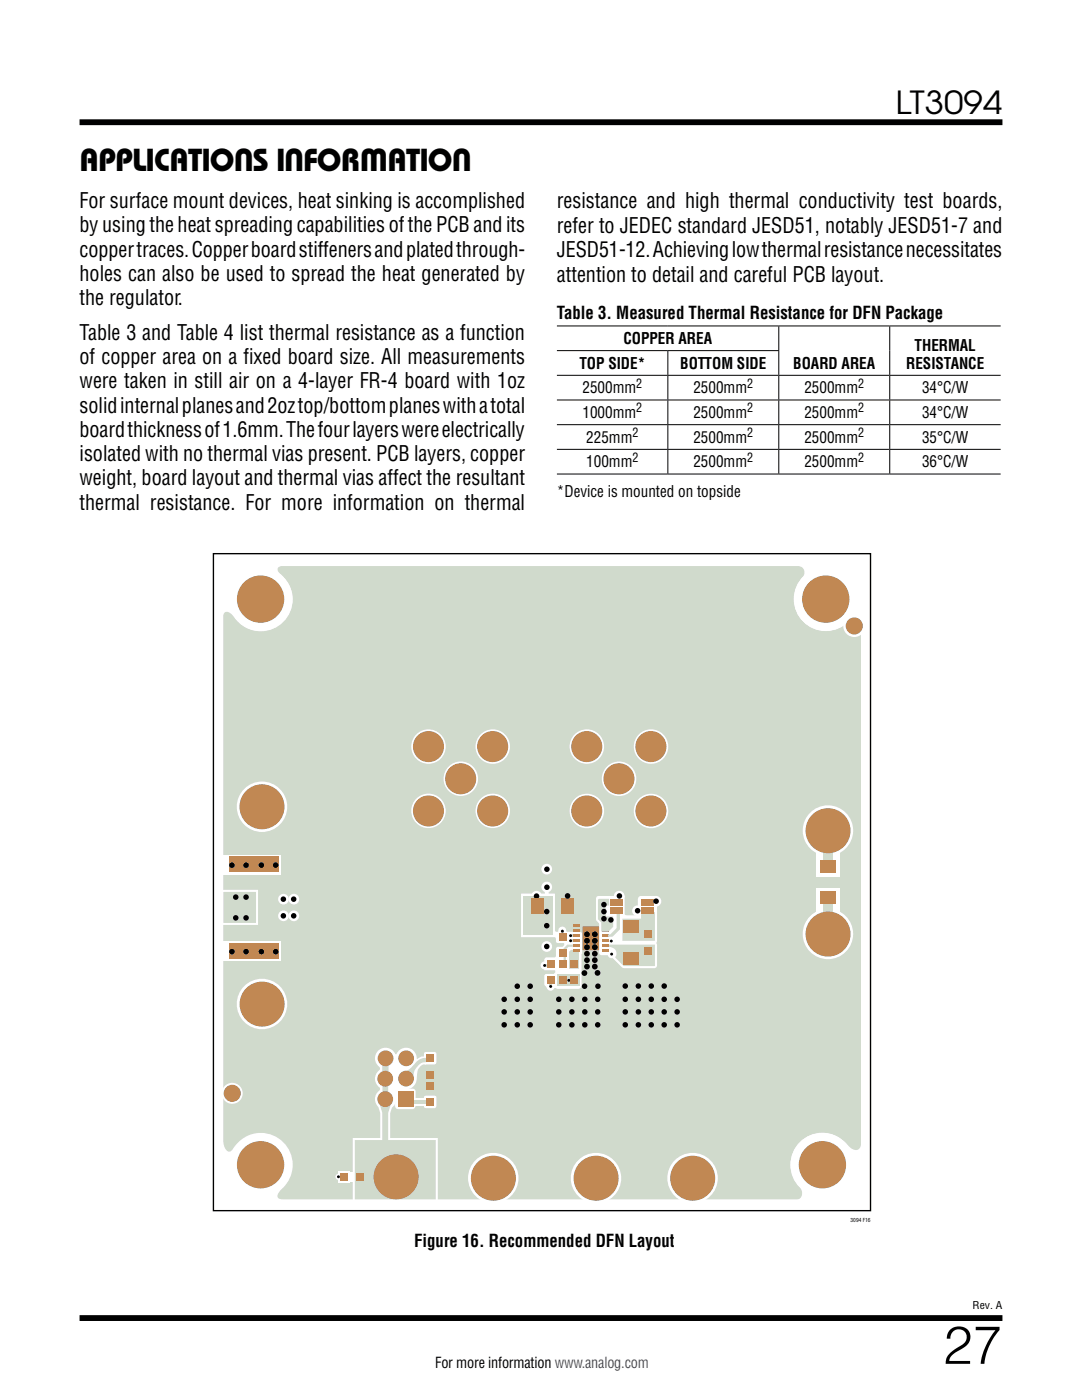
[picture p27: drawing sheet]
<svg xmlns="http://www.w3.org/2000/svg" width="216mm" height="279mm" viewBox="0 0 216 279" stroke-linecap="round" stroke-linejoin="round" font-family="sans-serif">
<defs><g id="words">
<text font-size="10.6" x="188.2" y="272.2">27</text>
<g font-size="6.3">
<text x="178.7" y="22.8">LT3094</text>
<text x="15.9" y="34.1">APPLICATIONS INFORMATION</text>
</g>
<g font-size="4.2">
<text x="15.9" y="41.6">For surface mount devices, heat sinking is accomplished</text>
<text x="111.1" y="41.6">resistance and high thermal conductivity test boards,</text>
<text x="15.9" y="46.4">by using the heat spreading capabilities of the PCB and its</text>
<text x="111.1" y="46.4">refer to JEDEC standard JESD51, notably JESD51-7 and</text>
<text x="15.9" y="51.2">copper traces. Copper board stiffeners and plated through-</text>
<text x="111.1" y="51.2">JESD51-12. Achieving low thermal resistance necessitates</text>
<text x="15.9" y="56.1">holes can also be used to spread the heat generated by</text>
<text x="111.1" y="56.2">attention to detail and careful PCB layout.</text>
<text x="15.9" y="60.9">the regulator.</text>
<text x="15.9" y="67.9">Table 3 and Table 4 list thermal resistance as a function</text>
<text x="15.9" y="72.7">of copper area on a fixed board size. All measurements</text>
<text x="15.9" y="77.5">were taken in still air on a 4-layer FR-4 board with 1oz</text>
<text x="15.9" y="82.4">solid internal planes and2oztop/bottom planes with a total</text>
<text x="15.9" y="87.2">board thickness of1.6mm. The four layers were electrically</text>
<text x="15.9" y="92">isolated with no thermal vias present. PCB layers, copper</text>
<text x="15.9" y="96.9">weight, board layout and thermal vias affect the resultant</text>
<text x="15.9" y="101.7">thermal resistance. For more information on thermal</text>
</g>
<g font-size="3.5">
<text x="111.1" y="63.6">Table 3. Measured Thermal Resistance for DFN Package</text>
<text x="82.6" y="248.9">Figure 16. Recommended DFN Layout</text>
</g>
<g font-size="3.2">
<text x="124.4" y="68.6">COPPER AREA</text>
<text x="182.5" y="70">THERMAL</text>
<text x="115.6" y="73.6">TOP SIDE*</text>
<text x="135.7" y="73.6">BOTTOM SIDE</text>
<text x="158.3" y="73.6">BOARD AREA</text>
<text x="180.8" y="73.6">RESISTANCE</text>
<text x="116.2" y="83.4">1000mm</text>
<text x="116.2" y="78.5">2500mm</text>
<text x="138.4" y="78.5">2500mm</text>
<text x="138.4" y="83.4">2500mm</text>
<text x="160.5" y="78.5">2500mm</text>
<text x="160.5" y="83.4">2500mm</text>
<text x="184" y="78.5">34°C/W</text>
<text x="184" y="83.4">34°C/W</text>
<text x="117" y="88.3">225mm</text>
<text x="138.4" y="88.3">2500mm</text>
<text x="160.5" y="88.3">2500mm</text>
<text x="184" y="88.3">35°C/W</text>
<text x="117" y="93.3">100mm</text>
<text x="138.4" y="93.3">2500mm</text>
<text x="160.5" y="93.3">2500mm</text>
<text x="184" y="93.3">36°C/W</text>
<text x="111.1" y="99.3">*Device is mounted on topside</text>
</g>
<text font-size="3" x="86.8" y="273.1">For more information www.analog.com</text>
<g font-size="2.5">
<text x="127" y="77.4">2</text>
<text x="149.1" y="77.4">2</text>
<text x="171.2" y="77.4">2</text>
<text x="127" y="82.3">2</text>
<text x="149.1" y="82.3">2</text>
<text x="171.2" y="82.3">2</text>
<text x="126.2" y="87.2">2</text>
<text x="149.1" y="87.2">2</text>
<text x="171.2" y="87.2">2</text>
<text x="126.2" y="92.2">2</text>
<text x="149.1" y="92.2">2</text>
<text x="171.2" y="92.2">2</text>
</g>
<text font-size="2.1" x="194.1" y="261.2">Rev. A</text>
<text font-size="1.1" x="169.7" y="243.9">3094 F16</text>
</g></defs>
<path d="M15.9 24.4h184.1M15.9 263h184.1" fill="none" stroke="#000" stroke-width="1.2" stroke-linecap="butt"/>
<g fill="none" stroke="#000" stroke-width=".2">
<path d="M111.1 65.1h88.6M111.1 70h44.4M111.1 74.9h88.6M111.1 79.8h88.6M133.3 70.1v4.7M133.3 75v4.7M133.3 79.9v4.8M155.4 65.1v4.8M155.4 70.1v4.7M155.4 75v4.7M155.4 79.9v4.8M177.5 65.1v9.7"/>
<path d="M177.5 75v4.7M177.5 79.9v4.8M111.1 84.8h88.6M111.1 89.7h88.6M111.1 94.6h88.6M133.3 84.8v4.8M133.3 89.8v4.7M155.4 84.8v4.8M155.4 89.8v4.7M177.5 84.8v4.8M177.5 89.8v4.7"/>
</g>
<path d="M44.8 122.3a1.04 1.04 0 0 1 1.5 .3 6.5 6.5 0 0 0 6.2 3.4 6.5 6.5 0 0 0 5.6-4.4 6.7 6.7 0 0 0-2.5-7.4l-.2-.4a.75 .75 0 0 1 .9-.8h102.8a1.27 1.27 0 0 1 1.3 .7 1.27 1.27 0 0 1-.2 1.4 6.4 6.4 0 0 0 .4 9.3 6.4 6.4 0 0 0 9.3-.9 1.03 1.03 0 0 1 1.1-.3 1.03 1.03 0 0 1 .7 .8l.1 104.4a1.06 1.06 0 0 1-1.5 1l-.6-.3a7.4 7.4 0 0 0-5.6-3 6.4 6.4 0 0 0-5.9 3.9 6.4 6.4 0 0 0 1.4 7 1.37 1.37 0 0 1-.5 2.4h-102.7l-.9-.3a1.07 1.07 0 0 1 .4-1.4 6.4 6.4 0 0 0 .4-9.9 6.4 6.4 0 0 0-9.8 1.5l-.4 .4-.4 .1a1.99 1.99 0 0 1-1.1-2.2v-104.6z" fill="#d0dacc"/>
<circle cx="52" cy="119.6" r="5.5" fill="#c18853"/>
<path d="M45.6 119.6a6.3 6.3 0 0 0 12.7 0 6.3 6.3 0 0 0-12.7 0zM47.3 119.6a4.7 4.7 0 0 1 9.4 0 4.7 4.7 0 0 1-9.4 0z" fill="#fff"/>
<circle cx="164.8" cy="119.6" r="5.5" fill="#c18853"/>
<path d="M158.4 119.6a6.3 6.3 0 0 0 12.7 0 6.3 6.3 0 0 0-12.7 0zM160.1 119.6a4.7 4.7 0 0 1 9.4 0 4.7 4.7 0 0 1-9.4 0z" fill="#fff"/>
<g fill="#c18853">
<circle cx="52" cy="232.5" r="4.7"/>
<circle cx="164.1" cy="232.5" r="5.5"/>
</g>
<path d="M157.8 232.5a6.4 6.4 0 0 0 12.7 0 6.4 6.4 0 0 0-12.7 0zM159.4 232.5a4.7 4.7 0 0 1 9.4 0 4.7 4.7 0 0 1-9.4 0z" fill="#fff"/>
<path d="M112 179.3h2.4v3.1h-2.4z" fill="#c18853"/>
<g fill="#000">
<circle cx="113.3" cy="178.8" r=".55"/>
<circle cx="100.6" cy="199.4" r=".55"/>
<circle cx="103.2" cy="196.8" r=".55"/>
<circle cx="103.2" cy="199.4" r=".55"/>
<circle cx="105.8" cy="196.8" r=".55"/>
<circle cx="105.8" cy="199.4" r=".55"/>
<circle cx="111.5" cy="199.4" r=".55"/>
<circle cx="114.1" cy="199.4" r=".55"/>
<circle cx="116.6" cy="196.8" r=".55"/>
<circle cx="116.7" cy="199.4" r=".55"/>
<circle cx="119.3" cy="199.4" r=".55"/>
<circle cx="119.3" cy="196.8" r=".55"/>
<circle cx="124.8" cy="196.8" r=".55"/>
<circle cx="124.8" cy="199.4" r=".55"/>
<circle cx="127.4" cy="196.8" r=".55"/>
<circle cx="127.4" cy="199.4" r=".55"/>
<circle cx="130" cy="199.4" r=".55"/>
<circle cx="130" cy="196.8" r=".55"/>
<circle cx="132.5" cy="196.8" r=".55"/>
<circle cx="132.5" cy="199.4" r=".55"/>
<circle cx="135.1" cy="199.4" r=".55"/>
<circle cx="100.6" cy="204.5" r=".55"/>
<circle cx="100.6" cy="201.9" r=".55"/>
<circle cx="103.2" cy="204.5" r=".55"/>
<circle cx="103.2" cy="201.9" r=".55"/>
<circle cx="105.8" cy="204.5" r=".55"/>
<circle cx="105.8" cy="201.9" r=".55"/>
<circle cx="111.5" cy="204.5" r=".55"/>
<circle cx="111.5" cy="201.9" r=".55"/>
<circle cx="114.1" cy="204.5" r=".55"/>
<circle cx="114.1" cy="201.9" r=".55"/>
<circle cx="116.7" cy="204.5" r=".55"/>
<circle cx="116.7" cy="201.9" r=".55"/>
<circle cx="119.3" cy="204.5" r=".55"/>
<circle cx="119.3" cy="201.9" r=".55"/>
<circle cx="124.8" cy="204.5" r=".55"/>
<circle cx="124.8" cy="201.9" r=".55"/>
<circle cx="127.4" cy="201.9" r=".55"/>
<circle cx="127.4" cy="204.5" r=".55"/>
<circle cx="130" cy="204.5" r=".55"/>
<circle cx="130" cy="201.9" r=".55"/>
<circle cx="132.5" cy="204.5" r=".55"/>
<circle cx="132.5" cy="201.9" r=".55"/>
<circle cx="135.1" cy="204.5" r=".55"/>
<circle cx="135.1" cy="201.9" r=".55"/>
</g>
<g fill="#fff">
<path d="M44 170.6h12.1v3.9h-12.1z"/>
<path d="M44 187.8h12.1v4h-12.1z"/>
<circle cx="85.5" cy="149" r="3.4"/>
<circle cx="85.5" cy="161.8" r="3.4"/>
<circle cx="91.9" cy="155.4" r="3.4"/>
<circle cx="98.3" cy="161.8" r="3.4"/>
<circle cx="117.1" cy="161.8" r="3.4"/>
<circle cx="129.9" cy="161.8" r="3.4"/>
<circle cx="123.5" cy="155.4" r="3.4"/>
<circle cx="117.1" cy="149" r="3.4"/>
<circle cx="129.9" cy="149" r="3.4"/>
<circle cx="98.3" cy="149" r="3.4"/>
<circle cx="170.5" cy="124.9" r="2.21"/>
<circle cx="46.3" cy="218.2" r="2.09"/>
<circle cx="52.3" cy="161" r="5"/>
<circle cx="52.3" cy="200.4" r="5"/>
<circle cx="98.4" cy="235.1" r="5"/>
<circle cx="118.9" cy="235.1" r="5"/>
<circle cx="165.2" cy="165.8" r="5"/>
<circle cx="165.2" cy="186.4" r="5"/>
<circle cx="138.2" cy="235.1" r="5"/>
</g>
<path d="M44.4 177.8h6.9v6.6h-6.9z" fill="#d0dacc"/>
<path d="M44.4 177.8h6.9v6.6h-6.9z" fill="none" stroke="#fff" stroke-width=".41"/>
<g fill="#fff">
<path d="M119.1 178.9l5.5-.1 .1 3.8 2.6 .1v-3.2l.2-.6 3.6-.1v8.9l-.1 .5 .1 .4v4.1l-.3 .4-6.5 .1-2.7-2.6h-1.6l-.3-.1-.1-.3v-5.7l-.7-1v-4.2z"/>
<path d="M104 178.3h4.6l.1-.2a1.09 1.09 0 0 1-.7-1.4 1.09 1.09 0 0 1 1.5-.6 1.09 1.09 0 0 1 .5 1.5l-.5 .4v.3h1.2v7.4l.3 .2h.4a.82 .82 0 0 1 .8-1 .82 .82 0 0 1 .8 1l2.8 .1 .3 .1 .1 .3-.2 10.6-.3 .2-.4 .2h-4l-.7-.2-.3 .2h-.9l-.7-.8-.1-1.9 .1-.2 .4-.1h1.4l.3-.3v-.3l-.2-.2h-2v-2.2l.4-.3 1.8-.1 .2-1.9 1.3-.1 .3-.4v-.3l-.2-.1-1.4-.1-.1-.9-.3-.2h-6.6z"/>
<circle cx="56.6" cy="179.4" r="1.07"/>
<circle cx="58.6" cy="179.4" r="1.07"/>
<circle cx="56.6" cy="182.8" r="1.07"/>
<circle cx="58.6" cy="182.8" r="1.07"/>
<circle cx="123.6" cy="178.8" r="1.07"/>
<circle cx="130.9" cy="179.9" r="1.07"/>
<circle cx="127.2" cy="181.8" r="1.07"/>
<circle cx="122" cy="190.4" r=".8"/>
<circle cx="109.1" cy="173.5" r="1.07"/>
<circle cx="109.9" cy="196.9" r=".8"/>
<circle cx="108.7" cy="192.7" r=".8"/>
<circle cx="109.1" cy="188.9" r="1.07"/>
<circle cx="107.1" cy="178.9" r="1.07"/>
</g>
<g fill="#000">
<circle cx="109.1" cy="173.5" r=".55"/>
<circle cx="109.1" cy="177.1" r=".55"/>
<circle cx="113.3" cy="195.7" r=".29"/>
</g>
<g fill="#c18853">
<path d="M113.9 191.6h1.4v1.6h-1.4z"/>
<path d="M111.6 194.9h1.4v1.5h-1.4z"/>
<path d="M113.9 194.9h1.4v1.5h-1.4z"/>
</g>
<g fill="#fff">
<path d="M162.9 169.4h4.6v5.5h-4.6z"/>
<path d="M162.9 177.3h4.6v5.5h-4.6z"/>
</g>
<path d="M42.6 110.5h131.1v131.1h-131.1z" fill="none" stroke="#000" stroke-width=".27"/>
<g fill="#c18853">
<circle cx="85.5" cy="149" r="3.1"/>
<circle cx="91.9" cy="155.4" r="3.1"/>
<circle cx="98.3" cy="149" r="3.1"/>
<circle cx="85.5" cy="161.8" r="3.1"/>
<circle cx="98.3" cy="161.8" r="3.1"/>
<circle cx="117.1" cy="149" r="3.1"/>
<circle cx="123.5" cy="155.4" r="3.1"/>
<circle cx="129.9" cy="149" r="3.1"/>
<circle cx="117.1" cy="161.8" r="3.1"/>
<circle cx="129.9" cy="161.8" r="3.1"/>
</g>
<g fill="#000">
<circle cx="47" cy="179" r=".55"/>
<circle cx="49.1" cy="179" r=".55"/>
<circle cx="56.5" cy="179.4" r=".55"/>
<circle cx="58.6" cy="179.4" r=".55"/>
<circle cx="47" cy="183.2" r=".55"/>
<circle cx="49.1" cy="183.2" r=".55"/>
<circle cx="56.5" cy="182.8" r=".55"/>
<circle cx="58.6" cy="182.8" r=".55"/>
</g>
<g fill="#c18853">
<path d="M45.7 171h9.9v3.1h-9.9z"/>
<path d="M45.7 188.2h9.9v3.1h-9.9z"/>
</g>
<g fill="#000">
<circle cx="46.3" cy="172.7" r=".55"/>
<circle cx="49.1" cy="172.7" r=".55"/>
<circle cx="52.2" cy="172.7" r=".55"/>
<circle cx="55" cy="172.7" r=".55"/>
<circle cx="46.3" cy="189.9" r=".55"/>
<circle cx="49.1" cy="189.9" r=".55"/>
<circle cx="52.2" cy="189.9" r=".55"/>
<circle cx="55" cy="189.9" r=".55"/>
</g>
<g fill="#c18853">
<circle cx="52.3" cy="161" r="4.5"/>
<circle cx="52.3" cy="200.4" r="4.5"/>
<circle cx="79" cy="234.9" r="4.5"/>
</g>
<circle cx="67.5" cy="234.9" r=".61" fill="#fff"/>
<g fill="#c18853">
<circle cx="98.4" cy="235.1" r="4.5"/>
<circle cx="118.9" cy="235.1" r="4.5"/>
<circle cx="138.2" cy="235.1" r="4.5"/>
<circle cx="170.5" cy="124.9" r="1.71"/>
</g>
<g fill="#fff">
<path d="M78.7 220.5l-.3 .4z"/>
<path d="M75.4 209.7a2.12 2.12 0 0 1 3.5 .7h.2a2.14 2.14 0 0 1 2.5-1.2 2.14 2.14 0 0 1 1.6 2.2 2.16 2.16 0 0 1 1.8-.6v1.6a1.77 1.77 0 0 0-1.8 2 2.54 2.54 0 0 1-2.2 3h-1.5l-.4 .3v1.7a2.12 2.12 0 0 1-3.1 1.8 2.12 2.12 0 0 1-.3-3.6l.1-.4a2.3 2.3 0 0 1 0-3.8v-.3a2.31 2.31 0 0 1-.4-3.4z"/>
</g>
<circle cx="81" cy="211.2" r="1.57" fill="#c18853"/>
<g fill="#fff">
<path d="M78.9 219.1v1.7z"/>
<path d="M79 217.5l.4-.2h3l.4 .2 .1 3.1-.2 .6-.5 .2h-2.7l-.5-.3z"/>
<path d="M84.7 218.8l2-.1 .3 .1 .1 1.9-.1 .3-.3 .2-2-.1z"/>
<path d="M84.7 210l2-.1 .3 .2 .1 1.9-.1 .3-.3 .1-2-.1z"/>
</g>
<g fill="#c18853">
<path d="M85 213.7h1.6v1.6h-1.6z"/>
<path d="M85 215.8h1.6v1.6h-1.6z"/>
</g>
<path d="M82.8 219.1h2v1.6h-2z" fill="#fff"/>
<g fill="#c18853">
<path d="M71.2 234.1h1.5v1.5h-1.5z"/>
<circle cx="46.3" cy="218.2" r="1.71"/>
</g>
<g fill="#fff">
<path d="M67.5 233.7h2.2v2.3h-2.2z"/>
<path d="M69.5 234h1.1v1.8h-1.1z"/>
</g>
<path d="M70.6 227.3h16.6v12.5h-16.6z" fill="none" stroke="#fff" stroke-width=".41"/>
<circle cx="67.5" cy="234.8" r=".29" fill="#000"/>
<path d="M67.9 234.1h1.5v1.5h-1.5z" fill="#c18853"/>
<path d="M82.2 219.6h3.2v.7h-3.2z" fill="#d0dacc"/>
<path d="M75.4 211.2h3.1v.7l-.8 .7v1.1l.5 .5v2.1l-.5 .6v.9l.5 .6v1.9l-.5 1.8v5.4h-1.6v-5.4l-.6-2v-1.6l.6-.7v-1.1l-.5-.5v-1.9l.5-.6v-1.2l-.7-.6z" fill="#d0dacc" stroke="#fff" stroke-width=".41"/>
<g fill="#c18853">
<path d="M85.1 219.2h1.6v1.6h-1.6z"/>
<path d="M79.4 217.8h3.1v3h-3.1z"/>
<circle cx="76.9" cy="215.3" r="1.57"/>
<circle cx="76.9" cy="219.4" r="1.57"/>
<circle cx="76.9" cy="211.2" r="1.57"/>
</g>
<path d="M80.9 213.9a6.8 6.8 0 0 0 2.3-2.1l1-.6 .9-.1v.9a2.85 2.85 0 0 0-2.6 3.1v.2z" fill="#d0dacc"/>
<g fill="#c18853">
<path d="M85 210.4h1.6v1.6h-1.6z"/>
<circle cx="81" cy="215.3" r="1.57"/>
</g>
<g fill="#d0dacc">
<path d="M164.3 169.4h1.8v2.5h-1.8z"/>
<path d="M164.3 179.9h1.8v2.5h-1.8z"/>
</g>
<g fill="#c18853">
<path d="M163.7 171.6h3v2.5h-3z"/>
<path d="M163.7 177.8h3v2.5h-3z"/>
<circle cx="165.2" cy="186.4" r="4.5"/>
<circle cx="165.2" cy="165.8" r="4.5"/>
</g>
<g fill="#d0dacc">
<path d="M104.5 179h5.9v7.6h-5.9z"/>
<path d="M111.2 194.5h4.5v2.3h-4.5z"/>
<path d="M113.9 189.6h1.6v3.7h-1.9v-3.4z"/>
<path d="M113.2 188.5h1.1v.5h-.9l-.5 .4v2.4h-.4v-2.5z"/>
<path d="M113.8 186.5h.6v.4h-.6z"/>
<path d="M113.8 187.5h.6v.5h-.6z"/>
<path d="M111.9 185.8h.6v.5h-.6z"/>
<path d="M109.6 196.3h.6v.6h-.6z"/>
<path d="M108.7 192.4h.8v.6h-.8z"/>
</g>
<g fill="#000">
<circle cx="107.1" cy="178.8" r=".55"/>
<circle cx="108.7" cy="192.7" r=".29"/>
<circle cx="109.1" cy="181.9" r=".55"/>
<circle cx="109.1" cy="184.7" r=".55"/>
<circle cx="109.1" cy="188.9" r=".55"/>
<circle cx="109.9" cy="196.9" r=".29"/>
<circle cx="112.2" cy="185.8" r=".29"/>
<circle cx="113.5" cy="195.6" r=".29"/>
<circle cx="113.9" cy="186.7" r=".29"/>
<circle cx="113.9" cy="187.7" r=".29"/>
</g>
<g fill="#c18853">
<path d="M105.9 179.3h2.5v3.1h-2.5z"/>
<path d="M111.6 186.2h1.4v1.6h-1.4z"/>
<path d="M111.6 189.5h1.4v1.5h-1.4z"/>
<path d="M111.6 191.6h1.4v1.6h-1.4z"/>
<path d="M109.3 191.6h1.5v1.6h-1.5z"/>
<path d="M109.3 194.9h1.5v1.5h-1.5z"/>
<path d="M116.3 184.9h3.2v4.7h-3.3z"/>
<path d="M120 184.5h1.4v.4h-1.4z"/>
<path d="M120 185.5h1.4v.4h-1.4z"/>
<path d="M120 186.5h1.4v.4h-1.4z"/>
<path d="M120 187.5h1.4v.5h-1.4z"/>
<path d="M120 188.5h1.4v.5h-1.4z"/>
<path d="M120 189.5h1.4v.5h-1.4z"/>
<path d="M114.3 184.5h1.3v.4h-1.3z"/>
<path d="M114.3 185.5h1.3v.4h-1.3z"/>
<path d="M114.3 186.5h1.3v.4h-1.3z"/>
<path d="M114.3 187.5h1.3v.5h-1.3z"/>
<path d="M114.3 188.5h1.3v.5h-1.3z"/>
<path d="M114.3 189.5h1.3v.5h-1.3z"/>
</g>
<g fill="#000">
<circle cx="116.6" cy="194.2" r=".57"/>
<circle cx="117.1" cy="190.3" r=".57"/>
<circle cx="117.1" cy="187.7" r=".57"/>
<circle cx="117.1" cy="189" r=".57"/>
<circle cx="117.1" cy="192.9" r=".57"/>
<circle cx="117.1" cy="186.5" r=".57"/>
<circle cx="117.1" cy="191.6" r=".57"/>
<circle cx="118.7" cy="190.3" r=".57"/>
<circle cx="118.7" cy="187.7" r=".57"/>
<circle cx="118.7" cy="191.6" r=".57"/>
<circle cx="118.7" cy="192.9" r=".57"/>
<circle cx="118.7" cy="189" r=".57"/>
<circle cx="118.7" cy="186.5" r=".57"/>
<circle cx="119.2" cy="194.2" r=".57"/>
</g>
<g fill="#d0dacc">
<path d="M119.3 179.6l.2-.2h2v1.3h-.6v2.2h1.4v2.1l-.9 .9h-1.4v-1.8l-.7-.7z"/>
<path d="M123 182.3h.7v3.2l-1.5 1.4h-.9v-.4h.5l1.2-1.3z"/>
<path d="M124.2 183.3h3.7v-1.3h2.8v5.8h-6.5z"/>
<path d="M121.5 188.5h9.2v4.3h-6.3l-1.7-1.7a1.3 1.3 0 0 0 .1-1.5 1.3 1.3 0 0 0-1.3-.6z"/>
</g>
<g fill="#c18853">
<path d="M124.4 183.8h3v2.4h-3z"/>
<path d="M124.4 190h3v2.4h-3z"/>
<path d="M121.7 179.4h2.4v1.3h-2.4z"/>
<path d="M127.9 179.4h2.4v1.3h-2.4z"/>
<path d="M121.7 181.1h2.4v1.3h-2.4z"/>
<path d="M127.9 181.1h2.4v1.3h-2.4z"/>
<path d="M128.5 185.7h1.5v1.5h-1.5z"/>
<path d="M128.5 189h1.5v1.5h-1.5z"/>
</g>
<g fill="#000">
<circle cx="123.6" cy="178.8" r=".55"/>
<circle cx="130.9" cy="179.9" r=".55"/>
<circle cx="120.5" cy="180.5" r=".55"/>
<circle cx="120.5" cy="183.4" r=".55"/>
<circle cx="120.5" cy="181.9" r=".55"/>
<circle cx="121.9" cy="183.6" r=".55"/>
<circle cx="122" cy="187.8" r=".29"/>
<circle cx="122" cy="190.4" r=".29"/>
<circle cx="127.2" cy="181.8" r=".55"/>
</g>
<g fill="#c18853">
<path d="M113.8 191.6h1.5v1.6h-1.5z"/>
<path d="M113.9 194.9h1.5v1.5h-1.5z"/>
<path d="M111.6 194.9h1.5v1.5h-1.5z"/>
</g>
<use href="#words"/>
</svg>
